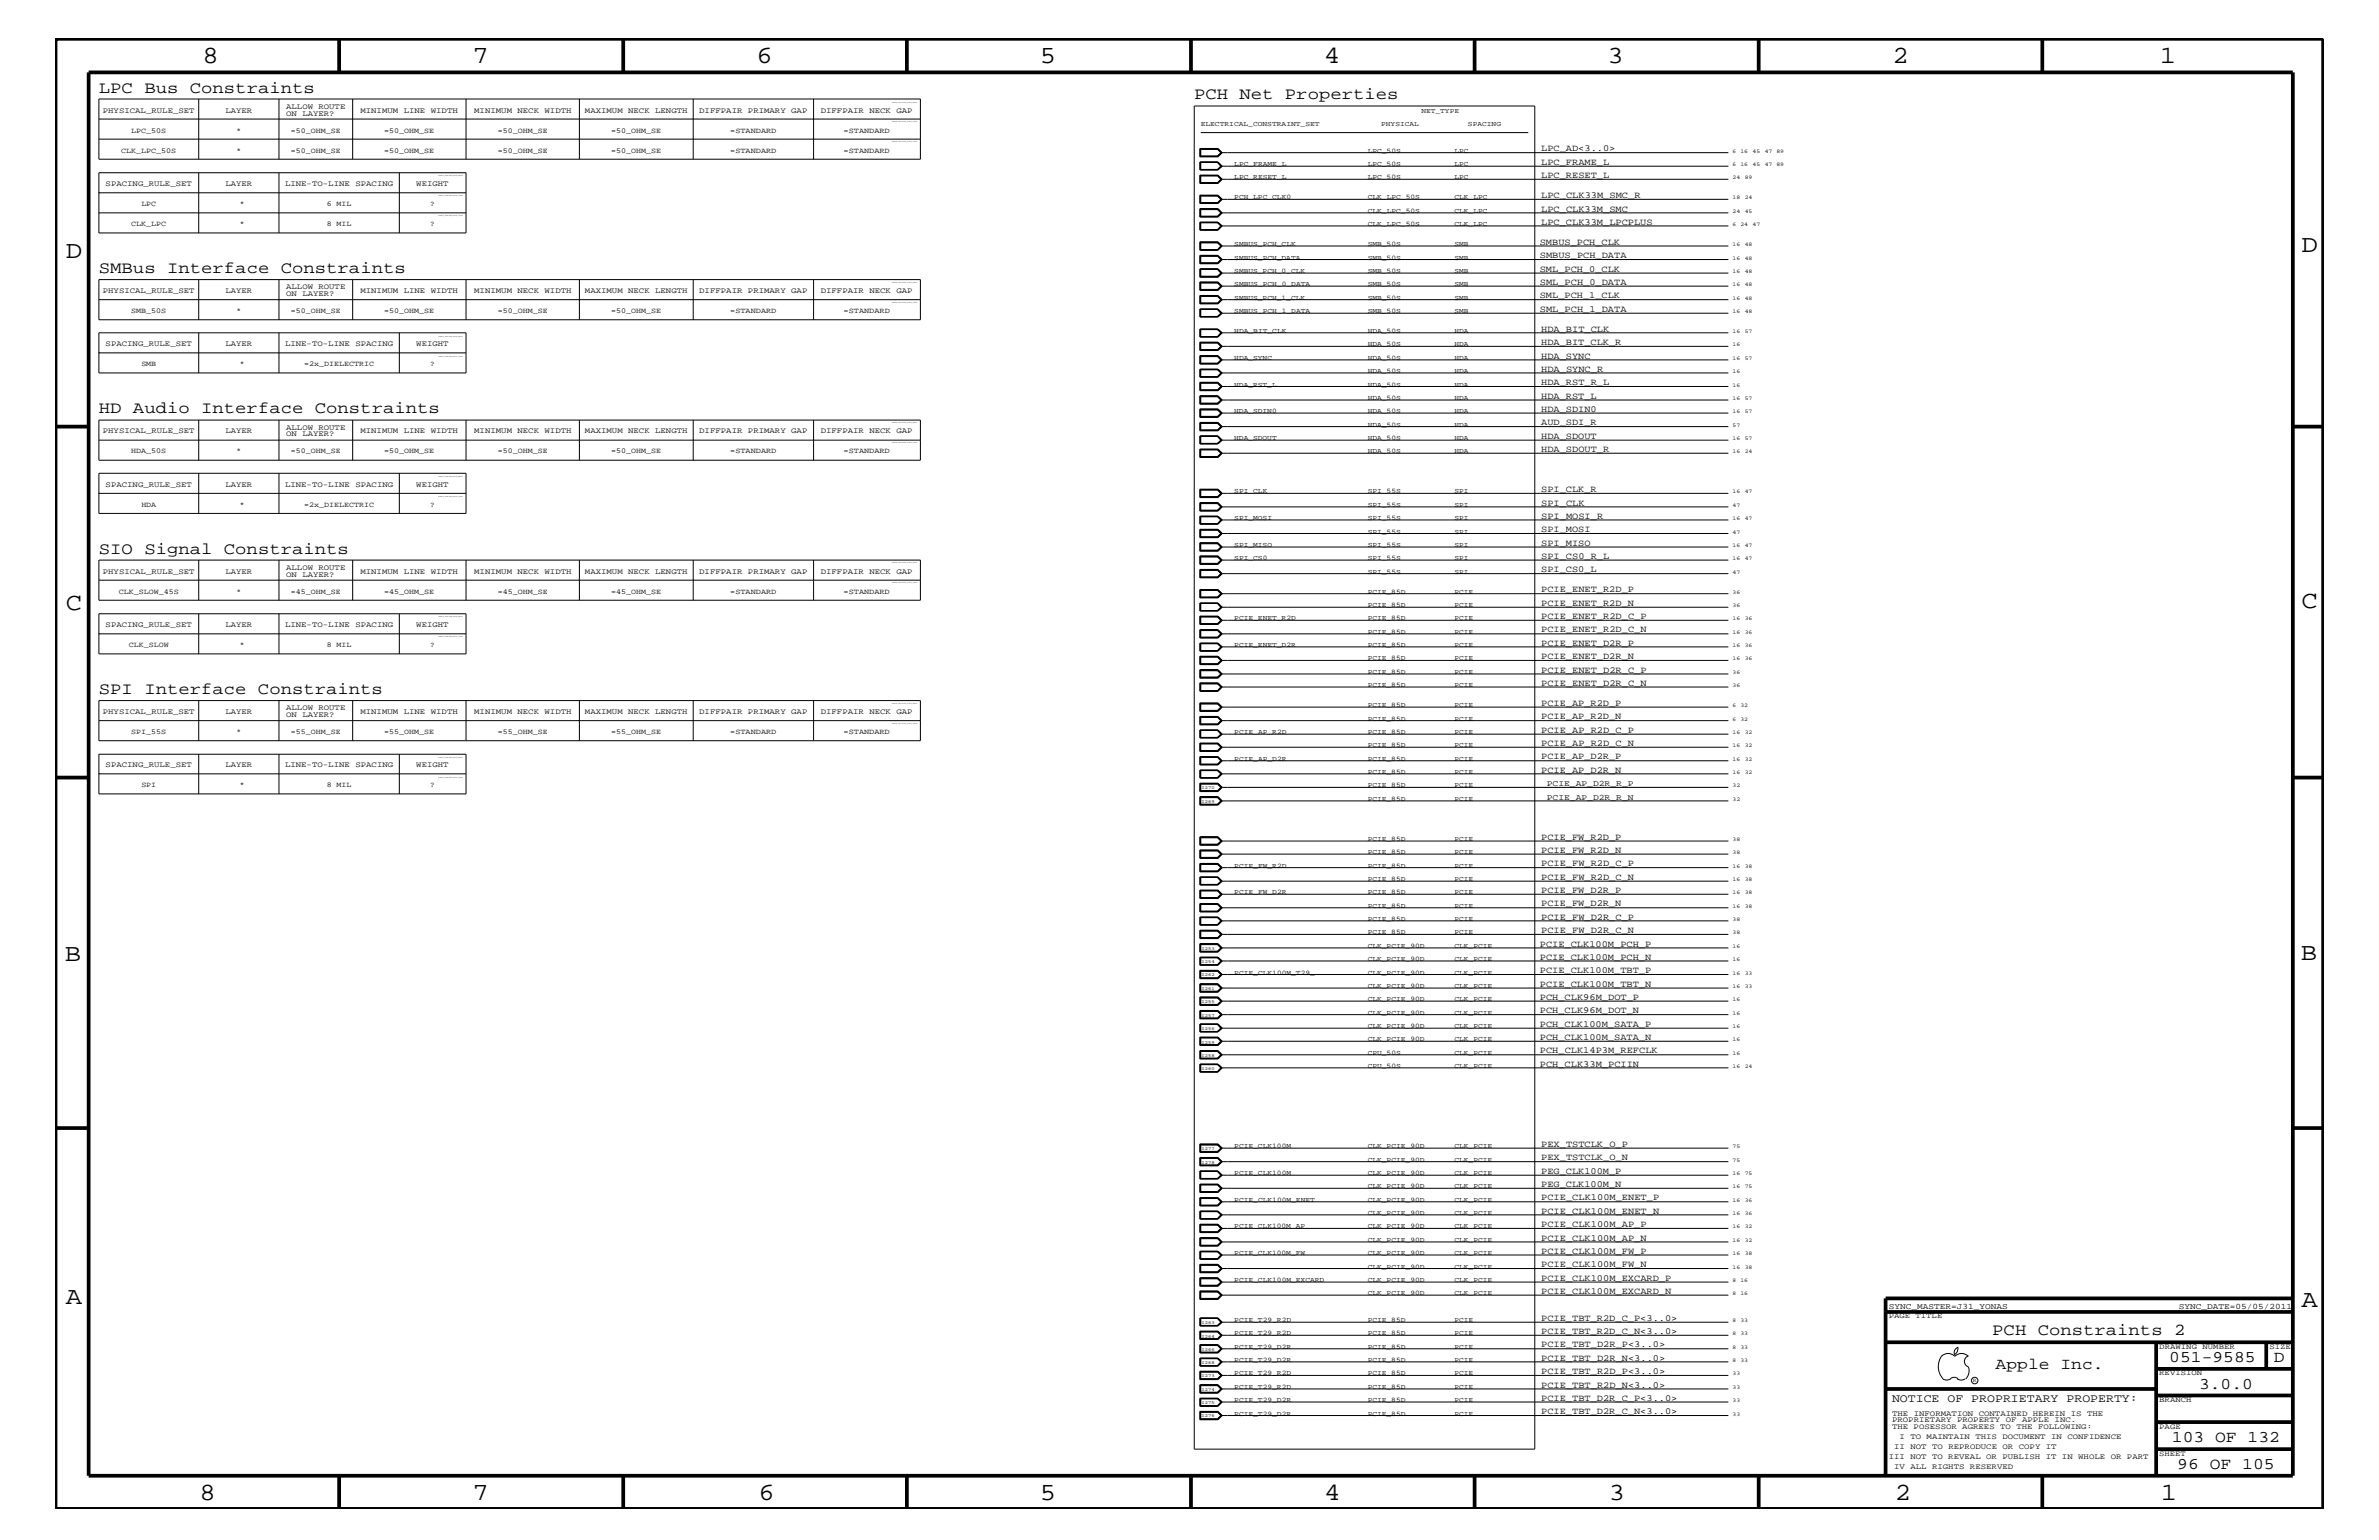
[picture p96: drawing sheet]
<svg xmlns="http://www.w3.org/2000/svg" width="432mm" height="279mm" viewBox="0 0 432 279" stroke-linecap="round" stroke-linejoin="round" font-family="sans-serif">
<defs><g id="words">
<g font-size="4.5">
<text x="36.7" y="11.5">8</text>
<text x="85.8" y="11.5">7</text>
<text x="137.3" y="11.5">6</text>
<text x="188.7" y="11.5">5</text>
<text x="240.3" y="11.5">4</text>
<text x="291.8" y="11.5">3</text>
<text x="343.5" y="11.5">2</text>
<text x="392" y="11.5">1</text>
<text x="11.9" y="46.8">D</text>
<text x="417.7" y="45.7">D</text>
<text x="11.9" y="110.6">C</text>
<text x="417.8" y="110.3">C</text>
<text x="11.8" y="174.3">B</text>
<text x="417.6" y="174.2">B</text>
<text x="11.9" y="236.7">A</text>
<text x="417.8" y="237.1">A</text>
<text x="36.2" y="272.1">8</text>
<text x="85.8" y="272.1">7</text>
<text x="137.7" y="272.1">6</text>
<text x="188.7" y="272.1">5</text>
<text x="240.4" y="272.1">4</text>
<text x="292" y="272.1">3</text>
<text x="343.9" y="272.1">2</text>
<text x="392.2" y="272.1">1</text>
</g>
<g font-size="3">
<text x="17.9" y="16.8">LPC Bus Constraints</text>
<text x="216.7" y="18">PCH Net Properties</text>
<text x="17.9" y="49.6">SMBus Interface Constraints</text>
<text x="17.9" y="75">HD Audio Interface Constraints</text>
<text x="17.9" y="100.4">SIO Signal Constraints</text>
<text x="17.9" y="125.9">SPI Interface Constraints</text>
<text x="361.6" y="242.3">PCH Constraints 2</text>
<text x="362.2" y="248.4">Apple Inc.</text>
<text x="393.7" y="247.1">051-9585</text>
<text x="399.2" y="252">3.0.0</text>
<text x="412.7" y="247.1">D</text>
<text x="394.2" y="261.6">103 OF 132</text>
<text x="395.2" y="266.6">96 OF 105</text>
</g>
<text font-size="2.1" x="343.4" y="254.4">NOTICE OF PROPRIETARY PROPERTY:</text>
<g font-size="1.7">
<text x="279.7" y="27.5">LPC_AD&lt;3..0&gt;</text>
<text x="279.7" y="29.9">LPC_FRAME_L</text>
<text x="279.7" y="35.9">LPC_CLK33M_SMC_R</text>
<text x="279.7" y="32.3">LPC_RESET_L</text>
<text x="279.7" y="38.4">LPC_CLK33M_SMC</text>
<text x="279.7" y="40.8">LPC_CLK33M_LPCPLUS</text>
<text x="279.5" y="44.4">SMBUS_PCH_CLK</text>
<text x="279.5" y="46.8">SMBUS_PCH_DATA</text>
<text x="279.5" y="49.3">SML_PCH_0_CLK</text>
<text x="279.5" y="51.7">SML_PCH_0_DATA</text>
<text x="279.5" y="54.1">SML_PCH_1_CLK</text>
<text x="279.5" y="56.6">SML_PCH_1_DATA</text>
<text x="279.7" y="62.6">HDA_BIT_CLK_R</text>
<text x="279.7" y="65.1">HDA_SYNC</text>
<text x="279.7" y="60.2">HDA_BIT_CLK</text>
<text x="279.7" y="67.5">HDA_SYNC_R</text>
<text x="279.7" y="69.9">HDA_RST_R_L</text>
<text x="279.7" y="72.3">HDA_RST_L</text>
<text x="279.7" y="74.7">HDA_SDIN0</text>
<text x="279.7" y="77.2">AUD_SDI_R</text>
<text x="279.7" y="79.6">HDA_SDOUT</text>
<text x="279.7" y="82">HDA_SDOUT_R</text>
<text x="279.7" y="89.3">SPI_CLK_R</text>
<text x="279.7" y="91.7">SPI_CLK</text>
<text x="279.7" y="94.2">SPI_MOSI_R</text>
<text x="279.7" y="99">SPI_MISO</text>
<text x="279.7" y="96.5">SPI_MOSI</text>
<text x="279.7" y="101.4">SPI_CS0_R_L</text>
<text x="279.7" y="107.5">PCIE_ENET_R2D_P</text>
<text x="279.7" y="103.8">SPI_CS0_L</text>
<text x="279.7" y="109.9">PCIE_ENET_R2D_N</text>
<text x="279.7" y="112.3">PCIE_ENET_R2D_C_P</text>
<text x="279.7" y="119.6">PCIE_ENET_D2R_N</text>
<text x="279.7" y="117.2">PCIE_ENET_D2R_P</text>
<text x="279.7" y="114.8">PCIE_ENET_R2D_C_N</text>
<text x="279.7" y="124.4">PCIE_ENET_D2R_C_N</text>
<text x="279.7" y="122">PCIE_ENET_D2R_C_P</text>
<text x="279.7" y="128">PCIE_AP_R2D_P</text>
<text x="279.7" y="130.5">PCIE_AP_R2D_N</text>
<text x="279.7" y="133">PCIE_AP_R2D_C_P</text>
<text x="279.7" y="135.3">PCIE_AP_R2D_C_N</text>
<text x="279.7" y="137.8">PCIE_AP_D2R_P</text>
<text x="279.7" y="140.2">PCIE_AP_D2R_N</text>
<text x="279.7" y="154.7">PCIE_FW_R2D_N</text>
<text x="279.7" y="152.3">PCIE_FW_R2D_P</text>
<text x="279.7" y="159.6">PCIE_FW_R2D_C_N</text>
<text x="279.7" y="157.2">PCIE_FW_R2D_C_P</text>
<text x="279.7" y="162">PCIE_FW_D2R_P</text>
<text x="279.7" y="166.9">PCIE_FW_D2R_C_P</text>
<text x="279.7" y="164.5">PCIE_FW_D2R_N</text>
<text x="279.5" y="171.7">PCIE_CLK100M_PCH_P</text>
<text x="279.7" y="169.3">PCIE_FW_D2R_C_N</text>
<text x="279.5" y="179">PCIE_CLK100M_TBT_N</text>
<text x="279.5" y="176.6">PCIE_CLK100M_TBT_P</text>
<text x="279.5" y="174.2">PCIE_CLK100M_PCH_N</text>
<text x="279.5" y="183.8">PCH_CLK96M_DOT_N</text>
<text x="279.5" y="181.4">PCH_CLK96M_DOT_P</text>
<text x="279.5" y="188.7">PCH_CLK100M_SATA_N</text>
<text x="279.5" y="186.3">PCH_CLK100M_SATA_P</text>
<text x="279.5" y="191.1">PCH_CLK14P3M_REFCLK</text>
<text x="279.5" y="193.6">PCH_CLK33M_PCIIN</text>
<text x="279.7" y="208.1">PEX_TSTCLK_O_P</text>
<text x="279.7" y="210.5">PEX_TSTCLK_O_N</text>
<text x="279.7" y="215.3">PEG_CLK100M_N</text>
<text x="279.7" y="213">PEG_CLK100M_P</text>
<text x="279.7" y="217.8">PCIE_CLK100M_ENET_P</text>
<text x="279.7" y="220.2">PCIE_CLK100M_ENET_N</text>
<text x="279.7" y="222.6">PCIE_CLK100M_AP_P</text>
<text x="279.7" y="227.5">PCIE_CLK100M_FW_P</text>
<text x="279.7" y="225.1">PCIE_CLK100M_AP_N</text>
<text x="279.7" y="232.4">PCIE_CLK100M_EXCARD_P</text>
<text x="279.7" y="229.9">PCIE_CLK100M_FW_N</text>
<text x="279.7" y="234.7">PCIE_CLK100M_EXCARD_N</text>
<text x="279.7" y="239.6">PCIE_TBT_R2D_C_P&lt;3..0&gt;</text>
<text x="279.7" y="244.5">PCIE_TBT_D2R_P&lt;3..0&gt;</text>
<text x="279.7" y="242">PCIE_TBT_R2D_C_N&lt;3..0&gt;</text>
<text x="279.7" y="246.9">PCIE_TBT_D2R_N&lt;3..0&gt;</text>
<text x="279.7" y="249.3">PCIE_TBT_R2D_P&lt;3..0&gt;</text>
<text x="279.7" y="251.7">PCIE_TBT_R2D_N&lt;3..0&gt;</text>
<text x="279.7" y="254.2">PCIE_TBT_D2R_C_P&lt;3..0&gt;</text>
<text x="279.7" y="256.6">PCIE_TBT_D2R_C_N&lt;3..0&gt;</text>
</g>
<g font-size="1.5">
<text x="280.8" y="142.6">PCIE_AP_D2R_R_P</text>
<text x="280.8" y="145.1">PCIE_AP_D2R_R_N</text>
<text x="342.8" y="237.4">SYNC_MASTER=J31_YONAS</text>
<text x="395.5" y="237.4">SYNC_DATE=05/05/2011</text>
</g>
<g font-size="1.4">
<text x="18.7" y="20.4">PHYSICAL_RULE_SET</text>
<text x="40.9" y="20.4">LAYER</text>
<text x="51.9" y="19.8">ALLOW ROUTE</text>
<text x="51.9" y="21">ON LAYER?</text>
<text x="65.4" y="20.4">MINIMUM LINE WIDTH</text>
<text x="86.1" y="20.4">MINIMUM NECK WIDTH</text>
<text x="106.2" y="20.4">MAXIMUM NECK LENGTH</text>
<text x="126.9" y="20.4">DIFFPAIR PRIMARY GAP</text>
<text x="149" y="20.4">DIFFPAIR NECK GAP</text>
<text x="22" y="27.7">CLK_LPC_50S</text>
<text x="23.8" y="24.1">LPC_50S</text>
<text x="42.9" y="27.7">*</text>
<text x="42.9" y="24.1">*</text>
<text x="52.8" y="27.7">=50_OHM_SE</text>
<text x="52.8" y="24.1">=50_OHM_SE</text>
<text x="69.7" y="27.7">=50_OHM_SE</text>
<text x="69.7" y="24.1">=50_OHM_SE</text>
<text x="90.4" y="27.7">=50_OHM_SE</text>
<text x="90.4" y="24.1">=50_OHM_SE</text>
<text x="111" y="27.7">=50_OHM_SE</text>
<text x="111" y="24.1">=50_OHM_SE</text>
<text x="132.5" y="27.7">=STANDARD</text>
<text x="132.5" y="24.1">=STANDARD</text>
<text x="153.1" y="27.7">=STANDARD</text>
<text x="153.1" y="24.1">=STANDARD</text>
<text x="19.2" y="33.7">SPACING_RULE_SET</text>
<text x="40.9" y="33.7">LAYER</text>
<text x="51.7" y="33.7">LINE-TO-LINE SPACING</text>
<text x="75.6" y="33.7">WEIGHT</text>
<text x="23.8" y="41">CLK_LPC</text>
<text x="25.7" y="37.4">LPC</text>
<text x="43.5" y="41">*</text>
<text x="43.5" y="37.4">*</text>
<text x="59.3" y="41">8 MIL</text>
<text x="59.3" y="37.4">6 MIL</text>
<text x="78.1" y="41">?</text>
<text x="78.1" y="37.4">?</text>
<text x="18.7" y="53.2">PHYSICAL_RULE_SET</text>
<text x="40.9" y="53.2">LAYER</text>
<text x="51.9" y="52.5">ALLOW ROUTE</text>
<text x="51.9" y="53.8">ON LAYER?</text>
<text x="65.4" y="53.2">MINIMUM LINE WIDTH</text>
<text x="86.1" y="53.2">MINIMUM NECK WIDTH</text>
<text x="106.2" y="53.2">MAXIMUM NECK LENGTH</text>
<text x="126.9" y="53.2">DIFFPAIR PRIMARY GAP</text>
<text x="149" y="53.2">DIFFPAIR NECK GAP</text>
<text x="23.8" y="56.8">SMB_50S</text>
<text x="42.9" y="56.8">*</text>
<text x="52.8" y="56.8">=50_OHM_SE</text>
<text x="69.7" y="56.8">=50_OHM_SE</text>
<text x="90.4" y="56.8">=50_OHM_SE</text>
<text x="111" y="56.8">=50_OHM_SE</text>
<text x="132.5" y="56.8">=STANDARD</text>
<text x="153.1" y="56.8">=STANDARD</text>
<text x="19.2" y="62.9">SPACING_RULE_SET</text>
<text x="40.9" y="62.9">LAYER</text>
<text x="51.7" y="62.9">LINE-TO-LINE SPACING</text>
<text x="75.6" y="62.9">WEIGHT</text>
<text x="25.7" y="66.5">SMB</text>
<text x="43.5" y="66.5">*</text>
<text x="55.2" y="66.5">=2x_DIELECTRIC</text>
<text x="78.1" y="66.5">?</text>
<text x="18.7" y="78.6">PHYSICAL_RULE_SET</text>
<text x="23.8" y="82.2">HDA_50S</text>
<text x="40.9" y="78.6">LAYER</text>
<text x="42.9" y="82.2">*</text>
<text x="51.9" y="78">ALLOW ROUTE</text>
<text x="51.9" y="79.2">ON LAYER?</text>
<text x="52.8" y="82.2">=50_OHM_SE</text>
<text x="65.4" y="78.6">MINIMUM LINE WIDTH</text>
<text x="69.7" y="82.2">=50_OHM_SE</text>
<text x="86.1" y="78.6">MINIMUM NECK WIDTH</text>
<text x="90.4" y="82.2">=50_OHM_SE</text>
<text x="106.2" y="78.6">MAXIMUM NECK LENGTH</text>
<text x="111" y="82.2">=50_OHM_SE</text>
<text x="126.9" y="78.6">DIFFPAIR PRIMARY GAP</text>
<text x="132.5" y="82.2">=STANDARD</text>
<text x="149" y="78.6">DIFFPAIR NECK GAP</text>
<text x="153.1" y="82.2">=STANDARD</text>
<text x="19.2" y="88.3">SPACING_RULE_SET</text>
<text x="40.9" y="88.3">LAYER</text>
<text x="51.7" y="88.3">LINE-TO-LINE SPACING</text>
<text x="75.6" y="88.3">WEIGHT</text>
<text x="25.7" y="92">HDA</text>
<text x="43.5" y="92">*</text>
<text x="55.2" y="92">=2x_DIELECTRIC</text>
<text x="78.1" y="92">?</text>
<text x="18.7" y="104.1">PHYSICAL_RULE_SET</text>
<text x="21.5" y="107.7">CLK_SLOW_45S</text>
<text x="40.9" y="104.1">LAYER</text>
<text x="42.9" y="107.7">*</text>
<text x="51.9" y="103.5">ALLOW ROUTE</text>
<text x="51.9" y="104.7">ON LAYER?</text>
<text x="52.8" y="107.7">=45_OHM_SE</text>
<text x="65.4" y="104.1">MINIMUM LINE WIDTH</text>
<text x="69.7" y="107.7">=45_OHM_SE</text>
<text x="86.1" y="104.1">MINIMUM NECK WIDTH</text>
<text x="90.4" y="107.7">=45_OHM_SE</text>
<text x="106.2" y="104.1">MAXIMUM NECK LENGTH</text>
<text x="111" y="107.7">=45_OHM_SE</text>
<text x="126.9" y="104.1">DIFFPAIR PRIMARY GAP</text>
<text x="132.5" y="107.7">=STANDARD</text>
<text x="149" y="104.1">DIFFPAIR NECK GAP</text>
<text x="153.1" y="107.7">=STANDARD</text>
<text x="19.2" y="113.7">SPACING_RULE_SET</text>
<text x="40.9" y="113.7">LAYER</text>
<text x="51.7" y="113.7">LINE-TO-LINE SPACING</text>
<text x="75.6" y="113.7">WEIGHT</text>
<text x="23.4" y="117.4">CLK_SLOW</text>
<text x="43.5" y="117.4">*</text>
<text x="59.3" y="117.4">8 MIL</text>
<text x="78.1" y="117.4">?</text>
<text x="18.7" y="129.6">PHYSICAL_RULE_SET</text>
<text x="40.9" y="129.6">LAYER</text>
<text x="51.9" y="128.9">ALLOW ROUTE</text>
<text x="51.9" y="130.2">ON LAYER?</text>
<text x="65.4" y="129.6">MINIMUM LINE WIDTH</text>
<text x="86.1" y="129.6">MINIMUM NECK WIDTH</text>
<text x="106.2" y="129.6">MAXIMUM NECK LENGTH</text>
<text x="126.9" y="129.6">DIFFPAIR PRIMARY GAP</text>
<text x="149" y="129.6">DIFFPAIR NECK GAP</text>
<text x="23.8" y="133.2">SPI_55S</text>
<text x="42.9" y="133.2">*</text>
<text x="52.8" y="133.2">=55_OHM_SE</text>
<text x="69.7" y="133.2">=55_OHM_SE</text>
<text x="90.4" y="133.2">=55_OHM_SE</text>
<text x="111" y="133.2">=55_OHM_SE</text>
<text x="132.5" y="133.2">=STANDARD</text>
<text x="153.1" y="133.2">=STANDARD</text>
<text x="19.2" y="139.2">SPACING_RULE_SET</text>
<text x="25.7" y="142.9">SPI</text>
<text x="40.9" y="139.2">LAYER</text>
<text x="43.5" y="142.9">*</text>
<text x="51.7" y="139.2">LINE-TO-LINE SPACING</text>
<text x="59.3" y="142.9">8 MIL</text>
<text x="75.6" y="139.2">WEIGHT</text>
<text x="78.1" y="142.9">?</text>
<text x="342.8" y="239.2">PAGE TITLE</text>
<text x="391.9" y="244.7">DRAWING NUMBER</text>
<text x="411.9" y="244.7">SIZE</text>
<text x="391.9" y="249.5">REVISION</text>
<text x="343.4" y="256.8">THE INFORMATION CONTAINED HEREIN IS THE</text>
<text x="391.9" y="254.4">BRANCH</text>
<text x="343.4" y="259.3">THE POSESSOR AGREES TO THE FOLLOWING:</text>
<text x="343.4" y="258">PROPRIETARY PROPERTY OF APPLE INC.</text>
<text x="343.8" y="262.9">II NOT TO REPRODUCE OR COPY IT</text>
<text x="344.8" y="261.1">I TO MAINTAIN THIS DOCUMENT IN CONFIDENCE</text>
<text x="391.9" y="259.3">PAGE</text>
<text x="342.8" y="264.7">III NOT TO REVEAL OR PUBLISH IT IN WHOLE OR PART</text>
<text x="343.8" y="266.6">IV ALL RIGHTS RESERVED</text>
<text x="391.9" y="264.1">SHEET</text>
</g>
<g font-size="1.3">
<text x="217.9" y="22.9">ELECTRICAL_CONSTRAINT_SET</text>
<text x="250.7" y="22.9">PHYSICAL</text>
<text x="258" y="20.4">NET_TYPE</text>
<text x="266.4" y="22.9">SPACING</text>
<text x="248.2" y="27.7">LPC_50S</text>
<text x="264" y="27.7">LPC</text>
<text x="224" y="30.2">LPC_FRAME_L</text>
<text x="224" y="32.5">LPC_RESET_L</text>
<text x="248.2" y="30.2">LPC_50S</text>
<text x="248.2" y="32.5">LPC_50S</text>
<text x="264" y="30.2">LPC</text>
<text x="264" y="32.5">LPC</text>
<text x="224" y="36.2">PCH_LPC_CLK0</text>
<text x="248.2" y="41">CLK_LPC_50S</text>
<text x="248.2" y="36.2">CLK_LPC_50S</text>
<text x="248.2" y="38.6">CLK_LPC_50S</text>
<text x="264" y="41">CLK_LPC</text>
<text x="264" y="36.2">CLK_LPC</text>
<text x="264" y="38.6">CLK_LPC</text>
<text x="224" y="47.1">SMBUS_PCH_DATA</text>
<text x="224" y="44.6">SMBUS_PCH_CLK</text>
<text x="248.2" y="47.1">SMB_50S</text>
<text x="248.2" y="44.6">SMB_50S</text>
<text x="264" y="47.1">SMB</text>
<text x="264" y="44.6">SMB</text>
<text x="224" y="51.9">SMBUS_PCH_0_DATA</text>
<text x="224" y="49.6">SMBUS_PCH_0_CLK</text>
<text x="248.2" y="49.6">SMB_50S</text>
<text x="248.2" y="51.9">SMB_50S</text>
<text x="264" y="49.6">SMB</text>
<text x="264" y="51.9">SMB</text>
<text x="224" y="56.8">SMBUS_PCH_1_DATA</text>
<text x="224" y="54.4">SMBUS_PCH_1_CLK</text>
<text x="248.2" y="56.8">SMB_50S</text>
<text x="248.2" y="54.4">SMB_50S</text>
<text x="264" y="54.4">SMB</text>
<text x="264" y="56.8">SMB</text>
<text x="224" y="65.3">HDA_SYNC</text>
<text x="224" y="60.4">HDA_BIT_CLK</text>
<text x="248.2" y="62.9">HDA_50S</text>
<text x="248.2" y="65.3">HDA_50S</text>
<text x="248.2" y="60.4">HDA_50S</text>
<text x="264" y="62.9">HDA</text>
<text x="264" y="65.3">HDA</text>
<text x="264" y="60.4">HDA</text>
<text x="224" y="70.1">HDA_RST_L</text>
<text x="248.2" y="67.7">HDA_50S</text>
<text x="248.2" y="70.1">HDA_50S</text>
<text x="264" y="67.7">HDA</text>
<text x="264" y="70.1">HDA</text>
<text x="224" y="75">HDA_SDIN0</text>
<text x="248.2" y="72.6">HDA_50S</text>
<text x="248.2" y="75">HDA_50S</text>
<text x="248.2" y="77.4">HDA_50S</text>
<text x="264" y="72.6">HDA</text>
<text x="264" y="75">HDA</text>
<text x="264" y="77.4">HDA</text>
<text x="224" y="79.9">HDA_SDOUT</text>
<text x="248.2" y="79.9">HDA_50S</text>
<text x="248.2" y="82.2">HDA_50S</text>
<text x="264" y="79.9">HDA</text>
<text x="264" y="82.2">HDA</text>
<text x="224" y="89.5">SPI_CLK</text>
<text x="248.2" y="89.5">SPI_55S</text>
<text x="264" y="89.5">SPI</text>
<text x="224" y="94.3">SPI_MOSI</text>
<text x="248.2" y="92">SPI_55S</text>
<text x="248.2" y="94.3">SPI_55S</text>
<text x="264" y="92">SPI</text>
<text x="264" y="94.3">SPI</text>
<text x="224" y="99.3">SPI_MISO</text>
<text x="224" y="101.6">SPI_CS0</text>
<text x="248.2" y="101.6">SPI_55S</text>
<text x="248.2" y="99.3">SPI_55S</text>
<text x="248.2" y="96.8">SPI_55S</text>
<text x="264" y="101.6">SPI</text>
<text x="264" y="99.3">SPI</text>
<text x="264" y="96.8">SPI</text>
<text x="248.2" y="107.7">PCIE_85D</text>
<text x="248.2" y="104.1">SPI_55S</text>
<text x="264" y="107.7">PCIE</text>
<text x="264" y="104.1">SPI</text>
<text x="224" y="112.6">PCIE_ENET_R2D</text>
<text x="248.2" y="110.2">PCIE_85D</text>
<text x="248.2" y="112.6">PCIE_85D</text>
<text x="264" y="110.2">PCIE</text>
<text x="264" y="112.6">PCIE</text>
<text x="224" y="117.4">PCIE_ENET_D2R</text>
<text x="248.2" y="115">PCIE_85D</text>
<text x="248.2" y="119.8">PCIE_85D</text>
<text x="248.2" y="117.4">PCIE_85D</text>
<text x="264" y="115">PCIE</text>
<text x="264" y="119.8">PCIE</text>
<text x="264" y="117.4">PCIE</text>
<text x="248.2" y="124.7">PCIE_85D</text>
<text x="248.2" y="122.3">PCIE_85D</text>
<text x="264" y="124.7">PCIE</text>
<text x="264" y="122.3">PCIE</text>
<text x="248.2" y="128.3">PCIE_85D</text>
<text x="248.2" y="130.8">PCIE_85D</text>
<text x="264" y="128.3">PCIE</text>
<text x="264" y="130.8">PCIE</text>
<text x="224" y="133.2">PCIE_AP_R2D</text>
<text x="248.2" y="133.2">PCIE_85D</text>
<text x="248.2" y="135.6">PCIE_85D</text>
<text x="264" y="133.2">PCIE</text>
<text x="264" y="135.6">PCIE</text>
<text x="224" y="138">PCIE_AP_D2R</text>
<text x="248.2" y="138">PCIE_85D</text>
<text x="248.2" y="140.4">PCIE_85D</text>
<text x="248.2" y="142.9">PCIE_85D</text>
<text x="264" y="138">PCIE</text>
<text x="264" y="140.4">PCIE</text>
<text x="264" y="142.9">PCIE</text>
<text x="248.2" y="145.3">PCIE_85D</text>
<text x="264" y="145.3">PCIE</text>
<text x="248.2" y="155">PCIE_85D</text>
<text x="248.2" y="152.6">PCIE_85D</text>
<text x="264" y="155">PCIE</text>
<text x="264" y="152.6">PCIE</text>
<text x="224" y="157.4">PCIE_FW_R2D</text>
<text x="248.2" y="159.9">PCIE_85D</text>
<text x="248.2" y="157.4">PCIE_85D</text>
<text x="264" y="159.9">PCIE</text>
<text x="264" y="157.4">PCIE</text>
<text x="224" y="162.2">PCIE_FW_D2R</text>
<text x="248.2" y="167.1">PCIE_85D</text>
<text x="248.2" y="164.7">PCIE_85D</text>
<text x="248.2" y="162.2">PCIE_85D</text>
<text x="264" y="167.1">PCIE</text>
<text x="264" y="164.7">PCIE</text>
<text x="264" y="162.2">PCIE</text>
<text x="248.2" y="172">CLK_PCIE_90D</text>
<text x="248.2" y="169.5">PCIE_85D</text>
<text x="264" y="169.5">PCIE</text>
<text x="264" y="172">CLK_PCIE</text>
<text x="224" y="176.8">PCIE_CLK100M_T29_</text>
<text x="248.2" y="179.3">CLK_PCIE_90D</text>
<text x="248.2" y="176.8">CLK_PCIE_90D</text>
<text x="248.2" y="174.4">CLK_PCIE_90D</text>
<text x="264" y="179.3">CLK_PCIE</text>
<text x="264" y="176.8">CLK_PCIE</text>
<text x="264" y="174.4">CLK_PCIE</text>
<text x="248.2" y="184.1">CLK_PCIE_90D</text>
<text x="248.2" y="181.6">CLK_PCIE_90D</text>
<text x="264" y="184.1">CLK_PCIE</text>
<text x="264" y="181.6">CLK_PCIE</text>
<text x="248.2" y="188.9">CLK_PCIE_90D</text>
<text x="248.2" y="186.5">CLK_PCIE_90D</text>
<text x="248.2" y="191.4">CPU_50S</text>
<text x="264" y="188.9">CLK_PCIE</text>
<text x="264" y="186.5">CLK_PCIE</text>
<text x="264" y="191.4">CLK_PCIE</text>
<text x="248.2" y="193.7">CPU_50S</text>
<text x="264" y="193.7">CLK_PCIE</text>
<text x="224" y="208.3">PCIE_CLK100M</text>
<text x="248.2" y="208.3">CLK_PCIE_90D</text>
<text x="264" y="208.3">CLK_PCIE</text>
<text x="224" y="213.2">PCIE_CLK100M</text>
<text x="248.2" y="215.6">CLK_PCIE_90D</text>
<text x="248.2" y="210.8">CLK_PCIE_90D</text>
<text x="248.2" y="213.2">CLK_PCIE_90D</text>
<text x="264" y="215.6">CLK_PCIE</text>
<text x="264" y="210.8">CLK_PCIE</text>
<text x="264" y="213.2">CLK_PCIE</text>
<text x="224" y="218">PCIE_CLK100M_ENET</text>
<text x="248.2" y="218">CLK_PCIE_90D</text>
<text x="248.2" y="220.4">CLK_PCIE_90D</text>
<text x="264" y="218">CLK_PCIE</text>
<text x="264" y="220.4">CLK_PCIE</text>
<text x="224" y="222.9">PCIE_CLK100M_AP</text>
<text x="224" y="227.7">PCIE_CLK100M_FW</text>
<text x="248.2" y="222.9">CLK_PCIE_90D</text>
<text x="248.2" y="227.7">CLK_PCIE_90D</text>
<text x="248.2" y="225.3">CLK_PCIE_90D</text>
<text x="264" y="222.9">CLK_PCIE</text>
<text x="264" y="227.7">CLK_PCIE</text>
<text x="264" y="225.3">CLK_PCIE</text>
<text x="224" y="232.6">PCIE_CLK100M_EXCARD</text>
<text x="248.2" y="230.2">CLK_PCIE_90D</text>
<text x="248.2" y="232.6">CLK_PCIE_90D</text>
<text x="264" y="230.2">CLK_PCIE</text>
<text x="264" y="232.6">CLK_PCIE</text>
<text x="224" y="239.9">PCIE_T29_R2D</text>
<text x="248.2" y="235">CLK_PCIE_90D</text>
<text x="248.2" y="239.9">PCIE_85D</text>
<text x="264" y="239.9">PCIE</text>
<text x="264" y="235">CLK_PCIE</text>
<text x="224" y="242.3">PCIE_T29_R2D</text>
<text x="224" y="244.7">PCIE_T29_D2R</text>
<text x="248.2" y="242.3">PCIE_85D</text>
<text x="248.2" y="244.7">PCIE_85D</text>
<text x="264" y="242.3">PCIE</text>
<text x="264" y="244.7">PCIE</text>
<text x="224" y="247.1">PCIE_T29_D2R</text>
<text x="224" y="249.5">PCIE_T29_R2D</text>
<text x="224" y="252">PCIE_T29_R2D</text>
<text x="248.2" y="247.1">PCIE_85D</text>
<text x="248.2" y="249.5">PCIE_85D</text>
<text x="248.2" y="252">PCIE_85D</text>
<text x="264" y="247.1">PCIE</text>
<text x="264" y="249.5">PCIE</text>
<text x="264" y="252">PCIE</text>
<text x="224" y="254.4">PCIE_T29_D2R</text>
<text x="224" y="256.8">PCIE_T29_D2R</text>
<text x="248.2" y="254.4">PCIE_85D</text>
<text x="248.2" y="256.8">PCIE_85D</text>
<text x="264" y="254.4">PCIE</text>
<text x="264" y="256.8">PCIE</text>
</g>
<g font-size="1">
<text x="314.5" y="27.7">6</text>
<text x="315.9" y="27.7">16</text>
<text x="318.1" y="27.7">45</text>
<text x="320.3" y="27.7">47 89</text>
<text x="314.5" y="30.2">6</text>
<text x="314.5" y="32.5">24</text>
<text x="315.9" y="30.2">16</text>
<text x="316.7" y="32.5">89</text>
<text x="318.1" y="30.2">45</text>
<text x="320.3" y="30.2">47 89</text>
<text x="314.5" y="41">6</text>
<text x="314.5" y="36.2">18</text>
<text x="314.5" y="38.6">24</text>
<text x="315.9" y="41">24</text>
<text x="316.7" y="36.2">24</text>
<text x="316.7" y="38.6">45</text>
<text x="318.1" y="41">47</text>
<text x="314.5" y="47.1">16</text>
<text x="314.5" y="44.6">16</text>
<text x="316.7" y="47.1">48</text>
<text x="316.7" y="44.6">48</text>
<text x="314.5" y="49.6">16</text>
<text x="314.5" y="51.9">16</text>
<text x="316.7" y="49.6">48</text>
<text x="316.7" y="51.9">48</text>
<text x="314.5" y="54.4">16</text>
<text x="314.5" y="56.8">16</text>
<text x="316.7" y="54.4">48</text>
<text x="316.7" y="56.8">48</text>
<text x="314.5" y="62.9">16</text>
<text x="314.5" y="65.3">16</text>
<text x="314.5" y="60.4">16</text>
<text x="316.7" y="65.3">57</text>
<text x="316.7" y="60.4">57</text>
<text x="314.5" y="67.7">16</text>
<text x="314.5" y="70.1">16</text>
<text x="314.5" y="72.6">16</text>
<text x="314.5" y="75">16</text>
<text x="314.5" y="77.4">57</text>
<text x="316.7" y="72.6">57</text>
<text x="316.7" y="75">57</text>
<text x="314.5" y="79.9">16</text>
<text x="314.5" y="82.2">16</text>
<text x="316.7" y="79.9">57</text>
<text x="316.7" y="82.2">24</text>
<text x="314.5" y="89.5">16</text>
<text x="316.7" y="89.5">47</text>
<text x="314.5" y="92">47</text>
<text x="314.5" y="94.3">16</text>
<text x="316.7" y="94.3">47</text>
<text x="314.5" y="101.6">16</text>
<text x="314.5" y="99.3">16</text>
<text x="314.5" y="96.8">47</text>
<text x="316.7" y="101.6">47</text>
<text x="316.7" y="99.3">47</text>
<text x="314.5" y="107.7">36</text>
<text x="314.5" y="104.1">47</text>
<text x="314.5" y="110.2">36</text>
<text x="314.5" y="112.6">16</text>
<text x="316.7" y="112.6">36</text>
<text x="314.5" y="115">16</text>
<text x="314.5" y="119.8">16</text>
<text x="314.5" y="117.4">16</text>
<text x="316.7" y="115">36</text>
<text x="316.7" y="119.8">36</text>
<text x="316.7" y="117.4">36</text>
<text x="314.5" y="124.7">36</text>
<text x="314.5" y="122.3">36</text>
<text x="314.5" y="128.3">6</text>
<text x="314.5" y="130.8">6</text>
<text x="315.9" y="128.3">32</text>
<text x="315.9" y="130.8">32</text>
<text x="314.5" y="133.2">16</text>
<text x="314.5" y="135.6">16</text>
<text x="316.7" y="133.2">32</text>
<text x="316.7" y="135.6">32</text>
<text x="314.5" y="142.9">32</text>
<text x="314.5" y="138">16</text>
<text x="314.5" y="140.4">16</text>
<text x="316.7" y="138">32</text>
<text x="316.7" y="140.4">32</text>
<text x="314.5" y="145.3">32</text>
<text x="314.5" y="155">38</text>
<text x="314.5" y="152.6">38</text>
<text x="314.5" y="159.9">16</text>
<text x="314.5" y="157.4">16</text>
<text x="316.7" y="159.9">38</text>
<text x="316.7" y="157.4">38</text>
<text x="314.5" y="167.1">38</text>
<text x="314.5" y="164.7">16</text>
<text x="314.5" y="162.2">16</text>
<text x="316.7" y="164.7">38</text>
<text x="316.7" y="162.2">38</text>
<text x="314.5" y="169.5">38</text>
<text x="314.5" y="172">16</text>
<text x="314.5" y="179.3">16</text>
<text x="314.5" y="176.8">16</text>
<text x="314.5" y="174.4">16</text>
<text x="316.7" y="179.3">33</text>
<text x="316.7" y="176.8">33</text>
<text x="314.5" y="184.1">16</text>
<text x="314.5" y="181.6">16</text>
<text x="314.5" y="188.9">16</text>
<text x="314.5" y="186.5">16</text>
<text x="314.5" y="191.4">16</text>
<text x="314.5" y="193.7">16</text>
<text x="316.7" y="193.7">24</text>
<text x="314.5" y="208.3">75</text>
<text x="314.5" y="215.6">16</text>
<text x="314.5" y="210.8">75</text>
<text x="314.5" y="213.2">16</text>
<text x="316.7" y="215.6">75</text>
<text x="316.7" y="213.2">75</text>
<text x="314.5" y="218">16</text>
<text x="314.5" y="220.4">16</text>
<text x="316.7" y="218">36</text>
<text x="316.7" y="220.4">36</text>
<text x="314.5" y="222.9">16</text>
<text x="314.5" y="227.7">16</text>
<text x="314.5" y="225.3">16</text>
<text x="316.7" y="222.9">32</text>
<text x="316.7" y="227.7">38</text>
<text x="316.7" y="225.3">32</text>
<text x="314.5" y="232.6">8</text>
<text x="314.5" y="230.2">16</text>
<text x="315.9" y="232.6">16</text>
<text x="316.7" y="230.2">38</text>
<text x="314.5" y="235">8</text>
<text x="314.5" y="239.9">8</text>
<text x="315.9" y="235">16</text>
<text x="315.9" y="239.9">33</text>
<text x="314.5" y="242.3">8</text>
<text x="314.5" y="244.7">8</text>
<text x="315.9" y="242.3">33</text>
<text x="315.9" y="244.7">33</text>
<text x="314.5" y="247.1">8</text>
<text x="314.5" y="249.5">33</text>
<text x="314.5" y="252">33</text>
<text x="315.9" y="247.1">33</text>
<text x="358.1" y="250.7">R</text>
<text x="314.5" y="254.4">33</text>
<text x="314.5" y="256.8">33</text>
</g>
<g font-size=".8">
<text x="218.1" y="143.2">I270</text>
<text x="218.1" y="145.7">I269</text>
<text x="218.1" y="172.3">I253</text>
<text x="218.1" y="174.8">I254</text>
<text x="218.1" y="179.6">I261</text>
<text x="218.1" y="177.2">I262</text>
<text x="218.1" y="182.1">I255</text>
<text x="218.1" y="184.4">I257</text>
<text x="218.1" y="186.9">I256</text>
<text x="218.1" y="191.7">I258</text>
<text x="218.1" y="189.3">I259</text>
<text x="218.1" y="194.2">I260</text>
<text x="218.1" y="208.7">I277</text>
<text x="218.1" y="211.1">I278</text>
<text x="218.1" y="240.2">I263</text>
<text x="218.1" y="242.7">I264</text>
<text x="218.1" y="245.1">I266</text>
<text x="218.1" y="247.5">I268</text>
<text x="218.1" y="249.9">I273</text>
<text x="218.1" y="252.3">I274</text>
<text x="218.1" y="254.8">I275</text>
<text x="218.1" y="257.2">I276</text>
</g>
<g font-size=".3">
<text x="161.9" y="18.7">TABLE_PHYSICAL_RULE_HEAD</text>
<text x="161.9" y="22.2">TABLE_PHYSICAL_RULE_ITEM</text>
<text x="161.9" y="25.9">TABLE_PHYSICAL_RULE_ITEM</text>
<text x="79.6" y="35.6">TABLE_SPACING_RULE_ITEM</text>
<text x="79.6" y="31.9">TABLE_SPACING_RULE_HEAD</text>
<text x="79.6" y="39.2">TABLE_SPACING_RULE_ITEM</text>
<text x="161.9" y="51.3">TABLE_PHYSICAL_RULE_HEAD</text>
<text x="161.9" y="55">TABLE_PHYSICAL_RULE_ITEM</text>
<text x="79.6" y="64.7">TABLE_SPACING_RULE_ITEM</text>
<text x="79.6" y="61.1">TABLE_SPACING_RULE_HEAD</text>
<text x="161.9" y="76.8">TABLE_PHYSICAL_RULE_HEAD</text>
<text x="161.9" y="80.5">TABLE_PHYSICAL_RULE_ITEM</text>
<text x="79.6" y="86.5">TABLE_SPACING_RULE_HEAD</text>
<text x="79.6" y="90.1">TABLE_SPACING_RULE_ITEM</text>
<text x="161.9" y="105.9">TABLE_PHYSICAL_RULE_ITEM</text>
<text x="161.9" y="102.2">TABLE_PHYSICAL_RULE_HEAD</text>
<text x="79.6" y="112">TABLE_SPACING_RULE_HEAD</text>
<text x="79.6" y="115.6">TABLE_SPACING_RULE_ITEM</text>
<text x="161.9" y="131.3">TABLE_PHYSICAL_RULE_ITEM</text>
<text x="161.9" y="127.7">TABLE_PHYSICAL_RULE_HEAD</text>
<text x="79.6" y="137.4">TABLE_SPACING_RULE_HEAD</text>
<text x="79.6" y="141.1">TABLE_SPACING_RULE_ITEM</text>
</g>
</g></defs>
<g fill="none" stroke="#000" stroke-width=".18">
<path d="M18 18h149.1v10.9h-149.1zM36.1 18v10.9M50.6 18v10.9M64 18v10.9M84.6 18v10.9M105.2 18v10.9M125.8 18v10.9M147.7 18v10.9M216.8 19.2h61.8v243.7h-61.8zM18 38.6h66.6M18 21.6h149.1M18 25.2h149.1"/>
<path d="M36.1 31.3v11M50.6 31.3v11M72.5 31.3v11M84.6 35h-66.6v-3.7h66.6v11h-66.6v-7.3M217.8 26.9h3.3l.7 .8-.7 .8h-3.3zM217.8 29.4h3.3l.7 .8-.7 .6h-3.3zM217.8 31.8h3.3l.7 .7-.7 .8h-3.3zM217.8 35.4h3.3l.7 .8-.7 .7h-3.3zM217.8 37.9h3.3l.7 .7-.7 .8h-3.3zM217.9 37.9h3.1l.7 .7-.7 .7M217.9 29.5h3.1M217.9 29.4v1.4"/>
<path d="M217.9 37.9v1.4h3.1M217.9 30.7h3.1M217.9 24.1h59.5M217.9 27.1h3.1l.6 .6-.6 .6h-3.1zM217.9 29.5v1.2M217.9 31.9h3.1l.6 .6-.6 .6h-3.1zM217.9 35.6h3.1l.6 .6-.6 .6h-3.1zM217.9 38h3.1l.6 .6-.6 .6h-3.1zM221 35.5l.7 .7-.7 .6M221 29.5l.7 .7-.7 .5M221 31.8l.7 .7-.7 .7M221 27l.7 .7-.7 .7"/>
<path d="M221 29.5l.6 .7M221 37.9l.8 .7-.8 .7M221 35.5l.8 .7-.8 .6M221 29.4l.8 .8-.8 .6M221 31.8l.8 .7-.8 .7M221 27l.8 .7-.8 .7M221 27h-3.1v1.4h3.1M221 31.8h-3.1v1.4h3.1M221 35.5h-3.1v1.3h3.1M221.6 30.2l-.6 .5M221.6 38.6h92.1M221.6 36.2h92.1"/>
<path d="M221.6 30.2h92.1M221.6 32.5h92.1M221.6 27.7h92.1M18 50.7h149.1v7.3h-149.1zM18 54.4h149.1M36.1 50.7v7.3M50.6 50.7v7.3M64 50.7v7.3M84.6 50.7v7.3M105.2 50.7v7.3M125.8 50.7v7.3M147.7 50.7v7.3"/>
<path d="M217.8 59.7h3.3l.7 .7-.7 .7h-3.3zM217.8 40.3h3.3l.7 .7-.7 .8h-3.3zM217.8 43.9h3.3l.7 .7-.7 .8h-3.3zM217.8 46.3h3.3l.7 .8-.7 .8h-3.3zM217.8 48.8h3.3l.7 .7-.7 .8h-3.3zM217.8 51.2h3.3l.7 .7-.7 .8h-3.3zM217.8 53.6h3.3l.7 .8-.7 .7h-3.3zM217.8 56.1h3.3l.7 .7-.7 .7h-3.3zM217.9 59.8h3.1M217.9 40.4h3.1M217.9 56.1h3.1M217.9 44h3.1"/>
<path d="M217.9 48.9h3.1M217.9 51.3h3.1M217.9 40.3v1.5M217.9 45.4v-1.4h3.1l.8 .6-.8 .8M217.9 52.7v-1.5h3.1l.8 .7-.8 .8M217.9 56.1v1.4M217.9 59.7v1.4M217.9 41.7h3.1M217.9 57.4h3.1M217.9 45.3h3.1M217.9 50.1h3.1M217.9 40.4v1.3"/>
<path d="M217.9 44v1.3M217.9 46.5h3.1l.6 .6-.6 .6h-3.1zM217.9 48.9v1.2M217.9 51.3v1.2h3.1l.6-.6M217.9 53.8h3.1l.6 .6-.6 .6h-3.1zM217.9 56.1v1.3M217.9 59.8v1.3M221 59.8l.7 .6-.7 .7M221 40.4l.7 .6-.7 .7M221 56.1l.7 .7-.7 .6M221 53.7l.7 .7-.7 .6M221 44l.7 .6-.7 .7"/>
<path d="M221 46.4l.7 .7-.7 .7M221 48.9l.7 .6-.7 .6M221 51.3l.7 .6-.7 .7h-3.1M221 59.8l.6 .6M221 40.4l.6 .6M221 56.1l.6 .7M221 44l.6 .6M221 48.9l.6 .6M221 51.3l.6 .6M221 59.7l.8 .7-.8 .7M221 48.8l.8 .7-.8 .7h-3.1v-1.4M221 40.3l.8 .7-.8 .8"/>
<path d="M221 56.1l.8 .7-.8 .7M221 53.7l.8 .7-.8 .6M221 46.4l.8 .7-.8 .7M221 46.4h-3.1v1.4h3.1M221 53.7h-3.1v1.3h3.1M221.6 41l-.6 .7M221.6 56.8l-.6 .6M221.6 44.6l-.6 .7M221.6 49.5l-.6 .6M221.6 41h92.1M221.6 56.8h92.1M221.6 54.4h92.1"/>
<path d="M221.6 44.6h92.1M221.6 47.1h92.1M221.6 49.5h92.1M221.6 51.9h92.1M18 76.2h149.1v7.3h-149.1zM18 79.9h149.1M36.1 60.4v7.3M36.1 76.2v7.3M50.6 60.4v7.3M50.6 76.2v7.3M64 76.2v7.3M72.5 60.4v7.3"/>
<path d="M84.6 64h-66.6v-3.6h66.6v7.3h-66.6v-3.7M84.6 76.2v7.3M105.2 76.2v7.3M125.8 76.2v7.3M147.7 76.2v7.3M217.8 62.1h3.3l.7 .7-.7 .8h-3.3zM217.8 64.5h3.3l.7 .8-.7 .8h-3.3zM217.8 67h3.3l.7 .7-.7 .7h-3.3zM217.8 69.4h3.3l.7 .7-.7 .8h-3.3zM217.8 71.8h3.3l.7 .8-.7 .7h-3.3zM217.8 74.2h3.3l.7 .7-.7 .8h-3.3zM217.8 76.6h3.3l.7 .8-.7 .8h-3.3z"/>
<path d="M217.8 79.1h3.3l.7 .8-.7 .6h-3.3zM217.9 64.6h3.1l.7 .7-.7 .7M217.9 67.1h3.1M217.9 71.9h3.1l.7 .7-.7 .6M217.9 79.2h3.1M217.9 74.4h3.1M217.9 61.1h3.1M217.9 64.5v1.5h3.1M217.9 67v1.4M217.9 79.1v1.4M217.9 68.3h3.1M217.9 73.2h3.1"/>
<path d="M217.9 62.2h3.1l.6 .6-.6 .6h-3.1zM217.9 64.7h3.1l.6 .6-.6 .6h-3.1zM217.9 67.1v1.2M217.9 69.5h3.1l.6 .6-.6 .6h-3.1zM217.9 74.4v1.1h3.1l.6-.6M217.9 76.8h3.1l.6 .6-.6 .6h-3.1zM217.9 79.2v1.2M221 69.4l.7 .7-.7 .7M221 62.2l.7 .6-.7 .7M221 67.1l.7 .6-.7 .6M221 76.7l.7 .7-.7 .7M221 79.2l.7 .7-.7 .5"/>
<path d="M221 74.4l.7 .5-.7 .7h-3.1M221 67.1l.6 .6M221 79.2l.6 .7M221 74.4l.6 .5M221 71.8l.8 .8-.8 .7h-3.1v-1.5M221 69.4l.8 .7-.8 .7M221 64.5l.8 .8-.8 .7M221 62.2l.8 .6-.8 .7M221 67l.8 .7-.8 .7M221 76.7l.8 .7-.8 .7M221 79.1l.8 .8-.8 .6M221 62.2h-3.1v1.3h3.1"/>
<path d="M221 69.4h-3.1v1.4h3.1M221 75.7l.8-.8-.8-.6h-3.1v1.4M221 76.7h-3.1v1.4h3.1M221.6 72.6l-.6-.6h-3.1v1.2M221.6 60.4l-.6 .7M221.6 67.7l-.6 .6M221.6 72.6l-.6 .6M221.6 79.9l-.6 .5M221.6 60.4h92.1M221.6 70.1h92.1M221.6 65.3h92.1M221.6 62.8h92.1"/>
<path d="M221.6 67.7h92.1M221.6 77.4h92.1M221.6 72.6h92.1M221.6 79.9h92.1M221.6 74.9h92.1M36.1 85.9v7.3M50.6 85.9v7.3M72.5 85.9v7.3M84.6 89.5h-66.6v-3.6h66.6v7.3h-66.6v-3.7M217.8 81.5h3.3l.7 .7-.7 .8h-3.3zM217.8 88.7h3.3l.7 .8-.7 .8h-3.3zM217.8 91.2h3.3l.7 .8-.7 .7h-3.3z"/>
<path d="M217.8 93.7h3.3l.7 .6-.7 .8h-3.3zM217.8 96h3.3l.7 .8-.7 .8h-3.3zM217.8 98.5h3.3l.7 .7-.7 .8h-3.3zM217.9 91.3h3.1l.7 .7-.7 .6M217.9 93.7h3.1M217.9 98.6h3.1l.7 .6-.7 .6M217.9 91.2v1.4h3.1M217.9 93.7v1.4M217.9 80.4h3.1M217.9 95h3.1M217.9 99.8h3.1M217.9 81.6h3.1l.6 .6-.6 .6h-3.1z"/>
<path d="M217.9 88.9h3.1l.6 .6-.6 .6h-3.1zM217.9 91.4h3.1l.6 .6-.6 .6h-3.1zM217.9 93.7v1.3M217.9 96.2h3.1l.6 .6-.6 .6h-3.1zM221 88.8l.7 .7-.7 .7M221 93.7l.7 .6-.7 .7M221 96.1l.7 .7-.7 .7M221 81.6l.7 .6-.7 .7h-3.1M221 93.7l.6 .6M221 98.5l.8 .7-.8 .7h-3.1v-1.4M221 88.8l.8 .7-.8 .7M221 91.2l.8 .8-.8 .6"/>
<path d="M221 93.7l.8 .6-.8 .8M221 96.1l.8 .7-.8 .7M221 81.6l.8 .6-.8 .8M221 81.6h-3.1v1.4M221 88.8h-3.1v1.4h3.1M221 96.1h-3.1v1.4h3.1M221.6 99.2l-.6-.5h-3.1v1.1M221.6 94.3l-.6 .7M221.6 99.2l-.6 .6M221.6 89.5h92.1M221.6 92h92.1M221.6 94.3h92.1"/>
<path d="M221.6 96.8h92.1M221.6 99.2h92.1M221.6 82.2h92.1M18 101.6h149.1v7.3h-149.1zM18 105.3h149.1M36.1 101.6v7.3M36.1 111.4v7.2M50.6 101.6v7.3M50.6 111.4v7.2M64 101.6v7.3M72.5 111.4v7.2M84.6 115h-66.6v-3.6h66.6v7.2h-66.6v-3.6"/>
<path d="M84.6 101.6v7.3M105.2 101.6v7.3M125.8 101.6v7.3M147.7 101.6v7.3M217.8 100.9h3.3l.7 .7-.7 .8h-3.3zM217.8 103.3h3.3l.7 .8-.7 .7h-3.3zM217.8 107h3.3l.7 .7-.7 .8h-3.3zM217.8 109.4h3.3l.7 .8-.7 .6h-3.3zM217.8 111.8h3.3l.7 .7-.7 .8h-3.3zM217.8 114.2h3.3l.7 .8-.7 .8h-3.3zM217.8 116.7h3.3l.7 .7-.7 .7h-3.3zM217.8 119.1h3.3l.7 .7-.7 .8h-3.3z"/>
<path d="M217.9 116.8h3.1M217.9 109.5h3.1M217.9 101h3.1M217.9 109.4v1.4M217.9 116.7v1.4M217.9 118h3.1M217.9 110.8h3.1M217.9 101v1.2h3.1l.6-.6M217.9 103.5h3.1l.6 .6-.6 .6h-3.1zM217.9 107.1h3.1l.6 .6-.6 .6h-3.1zM217.9 109.5v1.3M217.9 111.9h3.1l.6 .6-.6 .6h-3.1z"/>
<path d="M217.9 114.4h3.1l.6 .6-.6 .6h-3.1zM217.9 116.8v1.2M217.9 119.2h3.1l.6 .6-.6 .6h-3.1zM221 119.1l.7 .7-.7 .7M221 116.8l.7 .6-.7 .6M221 114.3l.7 .7-.7 .7M221 111.9l.7 .6-.7 .7M221 109.5l.7 .7-.7 .6M221 107l.7 .7-.7 .7M221 101l.7 .6-.7 .7h-3.1M221 103.4l.7 .7-.7 .7M221 116.8l.6 .6"/>
<path d="M221 109.5l.6 .7M221 101l.6 .6M221 119.1l.8 .7-.8 .7M221 116.7l.8 .7-.8 .7M221 114.3l.8 .7-.8 .7M221 111.9l.8 .6-.8 .7M221 109.4l.8 .8-.8 .6M221 107l.8 .7-.8 .7M221 103.4l.8 .7-.8 .7M221 102.4l.8-.8-.8-.7h-3.1v1.5M221 103.4h-3.1v1.4h3.1M221 107h-3.1v1.4h3.1"/>
<path d="M221 111.9h-3.1v1.3h3.1M221 114.3h-3.1v1.4h3.1M221 119.1h-3.1v1.4h3.1M221.6 117.4l-.6 .6M221.6 110.2l-.6 .6M221.6 119.8h92.1M221.6 117.4h92.1M221.6 115h92.1M221.6 112.5h92.1M221.6 110.2h92.1M221.6 107.7h92.1M221.6 101.6h92.1"/>
<path d="M221.6 104.1h92.1M18 127.1h149.1v7.3h-149.1zM18 130.7h149.1M36.1 127.1v7.3M36.1 136.8v7.2M50.6 127.1v7.3M50.6 136.8v7.2M64 127.1v7.3M72.5 136.8v7.2M84.6 127.1v7.3M105.2 127.1v7.3M125.8 127.1v7.3"/>
<path d="M147.7 127.1v7.3M217.8 121.5h3.3l.7 .8-.7 .7h-3.3zM217.8 123.9h3.3l.7 .7-.7 .8h-3.3zM217.8 127.5h3.3l.7 .8-.7 .8h-3.3zM217.8 130h3.3l.7 .7-.7 .8h-3.3zM217.8 132.4h3.3l.7 .8-.7 .7h-3.3zM217.8 136.3h3.3l.7-.7-.7-.8h-3.3v1.5M217.8 137.3h3.3l.7 .7-.7 .8h-3.3zM217.8 139.7h3.3l.7 .7-.7 .8h-3.3zM217.9 139.8h3.1M217.9 132.5h3.1M217.9 127.7h3.1"/>
<path d="M217.9 124.1h3.1M217.9 121.6h3.1l.7 .7-.7 .6M217.9 132.4v1.5M217.9 139.7v1.5M217.9 133.8h3.1M217.9 125.3h3.1M217.9 122.9h3.1M217.9 124.1v1.2M217.9 127.7v1.2h3.1l.6-.6M217.9 130.2h3.1l.6 .5-.6 .6h-3.1zM217.9 132.5v1.3M217.9 135h3.1l.6 .6-.6 .6h-3.1z"/>
<path d="M217.9 137.4h3.1l.6 .6-.6 .6h-3.1zM217.9 139.8v1.3M221 139.8l.7 .6-.7 .7M221 137.3l.7 .7-.7 .7M221 134.9l.7 .7-.7 .6h-3.1M221 132.5l.7 .7-.7 .6M221 130.1l.7 .6-.7 .7M221 127.7l.7 .6-.7 .7h-3.1M221 124.1l.7 .5-.7 .7M221 139.8l.6 .6M221 132.5l.6 .7M221 127.7l.6 .6"/>
<path d="M221 124.1l.6 .5M221 121.5l.8 .8-.8 .7h-3.1v-1.5M221 139.7l.8 .7-.8 .8M221 137.3l.8 .7-.8 .7M221 134.9l.8 .7-.8 .7M221 132.4l.8 .8-.8 .7M221 130.1l.8 .6-.8 .7M221 125.4l.8-.8-.8-.6h-3.1v1.4M221 129.1l.8-.8-.8-.7h-3.1v1.5M221 130.1h-3.1v1.3h3.1M221 134.9h-3.1v1.4M221 137.3h-3.1v1.4h3.1"/>
<path d="M221.6 122.3l-.6-.6h-3.1v1.2M221.6 133.2l-.6 .6M221.6 124.6l-.6 .7M221.6 122.3l-.6 .6M221.6 138h92.1M221.6 135.6h92.1M221.6 133.2h92.1M221.6 130.7h92.1M221.6 128.3h92.1M221.6 124.6h92.1M221.6 122.3h92.1M84.6 140.4h-66.6v-3.6h66.6v7.2h-66.6v-3.6"/>
<path d="M217.8 142.1h3.3l.7 .8-.7 .7h-3.3zM217.8 144.5h3.3l.7 .8-.7 .8h-3.3zM217.8 151.8h3.3l.7 .8-.7 .8h-3.3zM217.8 154.2h3.3l.7 .8-.7 .7h-3.3zM217.8 156.7h3.3l.7 .7-.7 .8h-3.3zM217.8 159.1h3.3l.7 .8-.7 .6h-3.3zM217.9 159.2h3.1M217.9 151.9h3.1l.7 .7-.7 .6M217.9 154.4h3.1M217.9 144.6h3.1l.7 .7-.7 .7M217.9 144.5v1.5h3.1M217.9 155.7v-1.4h3.1l.8 .7-.8 .7"/>
<path d="M217.9 159.1v1.4M217.9 153.2h3.1M217.9 141.1h3.1M217.9 142.3h3.1l.6 .6-.6 .5h-3.1zM217.9 144.7h3.1l.6 .6-.6 .6h-3.1zM217.9 154.4v1.2h3.1l.6-.6M217.9 156.8h3.1l.6 .6-.6 .6h-3.1zM217.9 159.2v1.3M221 159.2l.7 .7-.7 .6M221 156.7l.7 .7-.7 .7M221 154.4l.7 .6-.7 .6h-3.1M221 142.2l.7 .7-.7 .6"/>
<path d="M221 159.2l.6 .7M221 154.4l.6 .6M221 151.8l.8 .8-.8 .7h-3.1v-1.5M221 159.1l.8 .8-.8 .6M221 156.7l.8 .7-.8 .7M221 144.5l.8 .8-.8 .7M221 142.2l.8 .7-.8 .6M221 142.2h-3.1v1.3h3.1M221 156.7h-3.1v1.4h3.1M221.6 152.6l-.6-.6h-3.1v1.2M221.6 159.9l-.6 .6M221.6 152.6l-.6 .6"/>
<path d="M221.6 140.4l-.6 .7M221.6 159.9h92.1M221.6 157.4h92.1M221.6 152.6h92.1M221.6 155h92.1M221.6 140.4h92.1M221.6 145.3h92.1M221.6 142.9h92.1M217.8 161.5h3.3l.7 .7-.7 .8h-3.3zM217.8 163.9h3.3l.7 .8-.7 .8h-3.3zM217.8 166.4h3.3l.7 .7-.7 .7h-3.3zM217.8 168.8h3.3l.7 .7-.7 .8h-3.3z"/>
<path d="M217.8 171.2h3.3l.7 .8-.7 .7h-3.3zM217.8 173.7h3.3l.7 .7-.7 .7h-3.3zM217.8 176h3.3l.7 .8-.7 .8h-3.3zM217.8 178.5h3.3l.7 .8-.7 .7h-3.3zM217.9 166.5h3.1M217.9 171.3h3.1l.7 .7-.7 .7M217.9 173.8h3.1M217.9 178.6h3.1l.7 .7-.7 .6M217.9 166.4v1.4M217.9 171.2v1.5h3.1M217.9 173.7v1.4M217.9 167.7h3.1"/>
<path d="M217.9 160.5h3.1M217.9 175h3.1M217.9 179.9h3.1M217.9 161.6h3.1l.6 .6-.6 .6h-3.1zM217.9 164.1h3.1l.6 .6-.6 .6h-3.1zM217.9 166.5v1.2M217.9 168.9h3.1l.6 .6-.6 .6h-3.1zM217.9 171.4h3.1l.6 .6-.6 .6h-3.1zM217.9 173.8v1.2M217.9 176.2h3.1l.6 .6-.6 .6h-3.1zM221 168.8l.7 .7-.7 .7M221 164l.7 .7-.7 .7"/>
<path d="M221 166.5l.7 .6-.7 .6M221 161.6l.7 .6-.7 .7h-3.1M221 173.8l.7 .6-.7 .6M221 176.1l.7 .7-.7 .7M221 166.5l.6 .6M221 173.8l.6 .6M221 178.5l.8 .8-.8 .6h-3.1v-1.4M221 168.8l.8 .7-.8 .7M221 164l.8 .7-.8 .7M221 166.4l.8 .7-.8 .7M221 161.6l.8 .6-.8 .8M221 171.2l.8 .8-.8 .7"/>
<path d="M221 173.7l.8 .7-.8 .7M221 176.1l.8 .7-.8 .7M221 161.6h-3.1v1.4M221 164h-3.1v1.4h3.1M221 168.8h-3.1v1.4h3.1M221 176.1h-3.1v1.4h3.1M221.6 179.3l-.6-.6h-3.1v1.2M221.6 167.1l-.6 .6M221.6 174.4l-.6 .6M221.6 179.3l-.6 .6M221.6 169.5h92.1M221.6 164.7h92.1"/>
<path d="M221.6 167.1h92.1M221.6 162.2h92.1M221.6 172h92.1M221.6 174.4h92.1M221.6 179.3h92.1M221.6 176.8h92.1M217.8 180.9h3.3l.7 .7-.7 .8h-3.3zM217.8 183.3h3.3l.7 .8-.7 .7h-3.3zM217.8 185.8h3.3l.7 .7-.7 .7h-3.3zM217.8 188.2h3.3l.7 .7-.7 .8h-3.3zM217.8 190.6h3.3l.7 .8-.7 .7h-3.3zM217.8 193.1h3.3l.7 .6-.7 .8h-3.3z"/>
<path d="M217.9 181h3.1M217.9 185.9h3.1M217.9 193.1h3.1M217.9 185.8v1.4M217.9 193.1v1.4M217.9 187.1h3.1M217.9 194.4h3.1M217.9 181v1.2h3.1l.6-.6M217.9 183.5h3.1l.6 .6-.6 .6h-3.1zM217.9 185.9v1.2M217.9 188.3h3.1l.6 .6-.6 .6h-3.1zM217.9 190.8h3.1l.6 .6-.6 .6h-3.1z"/>
<path d="M217.9 193.1v1.3M221 181l.7 .6-.7 .7h-3.1M221 185.9l.7 .6-.7 .6M221 183.4l.7 .7-.7 .7M221 190.7l.7 .7-.7 .6M221 188.2l.7 .7-.7 .7h-3.1M221 193.1l.7 .6-.7 .7M221 181l.6 .6M221 185.9l.6 .6M221 193.1l.6 .6M221 185.8l.8 .7-.8 .7M221 183.4l.8 .7-.8 .7"/>
<path d="M221 190.7l.8 .7-.8 .6M221 188.2l.8 .7-.8 .8M221 193.1l.8 .6-.8 .8M221 182.4l.8-.8-.8-.6h-3.1v1.4M221 183.4h-3.1v1.4h3.1M221 188.2h-3.1v1.5M221 190.7h-3.1v1.3h3.1M221.6 186.5l-.6 .6M221.6 193.7l-.6 .7M221.6 181.6h92.1M221.6 186.5h92.1M221.6 184.1h92.1"/>
<path d="M221.6 191.4h92.1M221.6 188.9h92.1M221.6 193.7h92.1M217.8 207.5h3.3l.7 .8-.7 .8h-3.3zM217.8 210h3.3l.7 .8-.7 .7h-3.3zM217.8 212.5h3.3l.7 .7-.7 .7h-3.3zM217.8 214.8h3.3l.7 .8-.7 .7h-3.3zM217.8 217.3h3.3l.7 .7-.7 .8h-3.3zM217.8 219.7h3.3l.7 .7-.7 .8h-3.3zM217.9 212.5h3.1M217.9 219.8h3.1M217.9 207.7h3.1"/>
<path d="M217.9 212.5v1.4M217.9 219.7v1.5M217.9 213.8h3.1M217.9 207.7v1.2h3.1l.6-.6M217.9 210.2h3.1l.6 .6-.6 .6h-3.1zM217.9 212.5v1.3M217.9 215h3.1l.6 .6-.6 .6h-3.1zM217.9 217.4h3.1l.6 .6-.6 .6h-3.1zM217.9 219.8v1.3M221 214.9l.7 .7-.7 .7h-3.1M221 212.5l.7 .7-.7 .6M221 219.8l.7 .6-.7 .7"/>
<path d="M221 217.4l.7 .6-.7 .7M221 207.7l.7 .6-.7 .7h-3.1M221 210.1l.7 .7-.7 .6M221 212.5l.6 .7M221 219.8l.6 .6M221 207.7l.6 .6M221 214.9l.8 .7-.8 .7M221 212.5l.8 .7-.8 .7M221 219.7l.8 .7-.8 .8M221 217.4l.8 .6-.8 .7M221 210.1l.8 .7-.8 .6M221 209.1l.8-.8-.8-.7h-3.1v1.5"/>
<path d="M221 210.1h-3.1v1.3h3.1M221 214.9h-3.1v1.4M221 217.4h-3.1v1.3h3.1M221.6 213.2l-.6 .6M221.6 215.6h92.1M221.6 213.2h92.1M221.6 218h92.1M221.6 208.3h92.1M221.6 210.8h92.1M217.8 222.1h3.3l.7 .8-.7 .7h-3.3zM217.8 224.6h3.3l.7 .7-.7 .8h-3.3zM217.8 227h3.3l.7 .7-.7 .8h-3.3z"/>
<path d="M217.8 229.4h3.3l.7 .7-.7 .8h-3.3zM217.8 231.8h3.3l.7 .8-.7 .8h-3.3zM217.8 234.2h3.3l.7 .8-.7 .7h-3.3zM217.8 239.1h3.3l.7 .8-.7 .7h-3.3zM217.9 234.4h3.1M217.9 231.9h3.1l.7 .7-.7 .6M217.9 227.1h3.1M217.9 224.6h3.1l.7 .7-.7 .7M217.9 239.2h3.1M217.9 224.6v1.4h3.1M217.9 227v1.5M217.9 239.1v1.5"/>
<path d="M217.9 233.2h3.1M217.9 228.4h3.1M217.9 221.1h3.1M217.9 222.3h3.1l.6 .6-.6 .6h-3.1zM217.9 224.7h3.1l.6 .6-.6 .6h-3.1zM217.9 227.1v1.3M217.9 229.6h3.1l.6 .5-.6 .6h-3.1zM217.9 234.4v1.2h3.1l.6-.6M217.9 239.2v1.3M221 234.4l.7 .6-.7 .7h-3.1M221 227.1l.7 .6-.7 .7M221 229.5l.7 .6-.7 .7"/>
<path d="M221 222.2l.7 .7-.7 .6M221 239.2l.7 .7-.7 .6M221 234.4l.6 .6M221 227.1l.6 .6M221 239.2l.6 .7M221 231.8l.8 .8-.8 .7h-3.1v-1.5M221 227l.8 .7-.8 .8M221 229.5l.8 .6-.8 .7M221 224.6l.8 .7-.8 .7M221 222.2l.8 .7-.8 .6M221 239.1l.8 .8-.8 .7M221 222.2h-3.1v1.3h3.1"/>
<path d="M221 229.5h-3.1v1.3h3.1M221 235.7l.8-.7-.8-.7h-3.1v1.4M221.6 232.6l-.6-.6h-3.1v1.2M221.6 232.6l-.6 .6M221.6 227.7l-.6 .7M221.6 220.4l-.6 .7M221.6 239.9l-.6 .6M221.6 235h92.1M221.6 232.6h92.1M221.6 227.7h92.1M221.6 230.1h92.1M221.6 225.3h92.1"/>
<path d="M221.6 222.9h92.1M221.6 220.4h92.1M221.6 239.9h92.1M217.8 241.5h3.3l.7 .8-.7 .7h-3.3zM217.8 244h3.3l.7 .7-.7 .8h-3.3zM217.8 246.4h3.3l.7 .7-.7 .7h-3.3zM217.8 248.8h3.3l.7 .7-.7 .8h-3.3zM217.8 251.2h3.3l.7 .8-.7 .8h-3.3zM217.8 253.7h3.3l.7 .7-.7 .7h-3.3zM217.8 256.1h3.3l.7 .7-.7 .8h-3.3zM217.9 246.5h3.1M217.9 251.3h3.1l.7 .7-.7 .7"/>
<path d="M217.9 253.8h3.1M217.9 246.4v1.4M217.9 251.2v1.5h3.1M217.9 253.7v1.4M217.9 240.5h3.1M217.9 247.8h3.1M217.9 255h3.1M217.9 241.7h3.1l.6 .6-.6 .6-3.1-.1zM217.9 244.1h3.1l.6 .6-.6 .6h-3.1zM217.9 246.5v1.3M217.9 248.9h3.1l.6 .6-.6 .6h-3.1zM217.9 251.4h3.1l.6 .6-.6 .6h-3.1z"/>
<path d="M217.9 253.8v1.2M217.9 256.2h3.1l.6 .6-.6 .6h-3.1zM221 241.6l.7 .7-.7 .6h-3.1M221 244l.7 .7-.7 .7M221 246.5l.7 .6-.7 .7M221 248.9l.7 .6-.7 .7M221 253.8l.7 .6-.7 .6M221 256.1l.7 .7-.7 .7M221 246.5l.6 .6M221 253.8l.6 .6M221 241.6l.8 .7-.8 .7M221 244l.8 .7-.8 .7"/>
<path d="M221 246.4l.8 .7-.8 .7M221 248.9l.8 .6-.8 .7M221 251.2l.8 .8-.8 .7M221 253.7l.8 .7-.8 .7M221 256.1l.8 .7-.8 .7M221 241.6h-3.1v1.4M221 244h-3.1v1.4h3.1M221 248.9h-3.1v1.3h3.1M221 256.1h-3.1v1.4h3.1M221.6 247.1l-.6 .7M221.6 254.4l-.6 .6M221.6 242.3h92.1"/>
<path d="M221.6 244.7h92.1M221.6 247.1h92.1M221.6 249.5h92.1M221.6 252h92.1M221.6 254.4h92.1M221.6 256.8h92.1M352.4 246.1a1.69 1.69 0 0 1 2.4 0M352.4 246a3.3 3.3 0 0 0 .3 4.1M352.6 250.2l.7 .2 .7-.2M354 250.2l.7-.3 .7 .3M354.8 246.1a1.69 1.69 0 0 1 2.5 0M355.3 250.2l.7 .2 .7-.2"/>
<path d="M355.3 244.4l.1 .3a1.18 1.18 0 0 1-.6 1M355.4 244.4a.99 .99 0 0 0-.6 1.4M357.2 246a1.04 1.04 0 0 0-.6 1 1.04 1.04 0 0 0 .6 1M357.3 248l.1 .7a2.11 2.11 0 0 1-.6 1.5"/>
<circle cx="358.4" cy="250.5" r=".59"/>
</g>
<g fill="none" stroke="#000" stroke-width=".68" stroke-linecap="butt">
<path d="M10.1 7h411.6v266.8h-411.6zM16.1 13.1h400.1v254.6h-400.1zM61.6 7v6.1M113.1 7v6.1M164.6 7v6.1M216.2 7v6.1M267.6 7v6.1M319.2 7v6.1M370.7 7v6.1M10.1 77.4h6M416.2 77.4h5.5M10.1 141.1h6"/>
<path d="M416.2 141.1h5.5M10.1 204.7h6M416.2 204.7h5.5M342.2 238h74M416.2 235.6h-74v32.1M342.2 243.5h74M342.2 252h49.2M391.4 258h24.8M391.4 253.2h24.8M391.4 248.4h24.8M391.4 243.5v24.2M411.3 243.5v4.9"/>
<path d="M61.6 267.7v6.1M113.1 267.7v6.1M164.6 267.7v6.1M216.2 268v5.8M267.6 267.7v6.1M319.2 267.7v6.1M370.7 267.7v6.1M391.4 262.9h24.8"/>
</g>
<use href="#words"/>
</svg>
